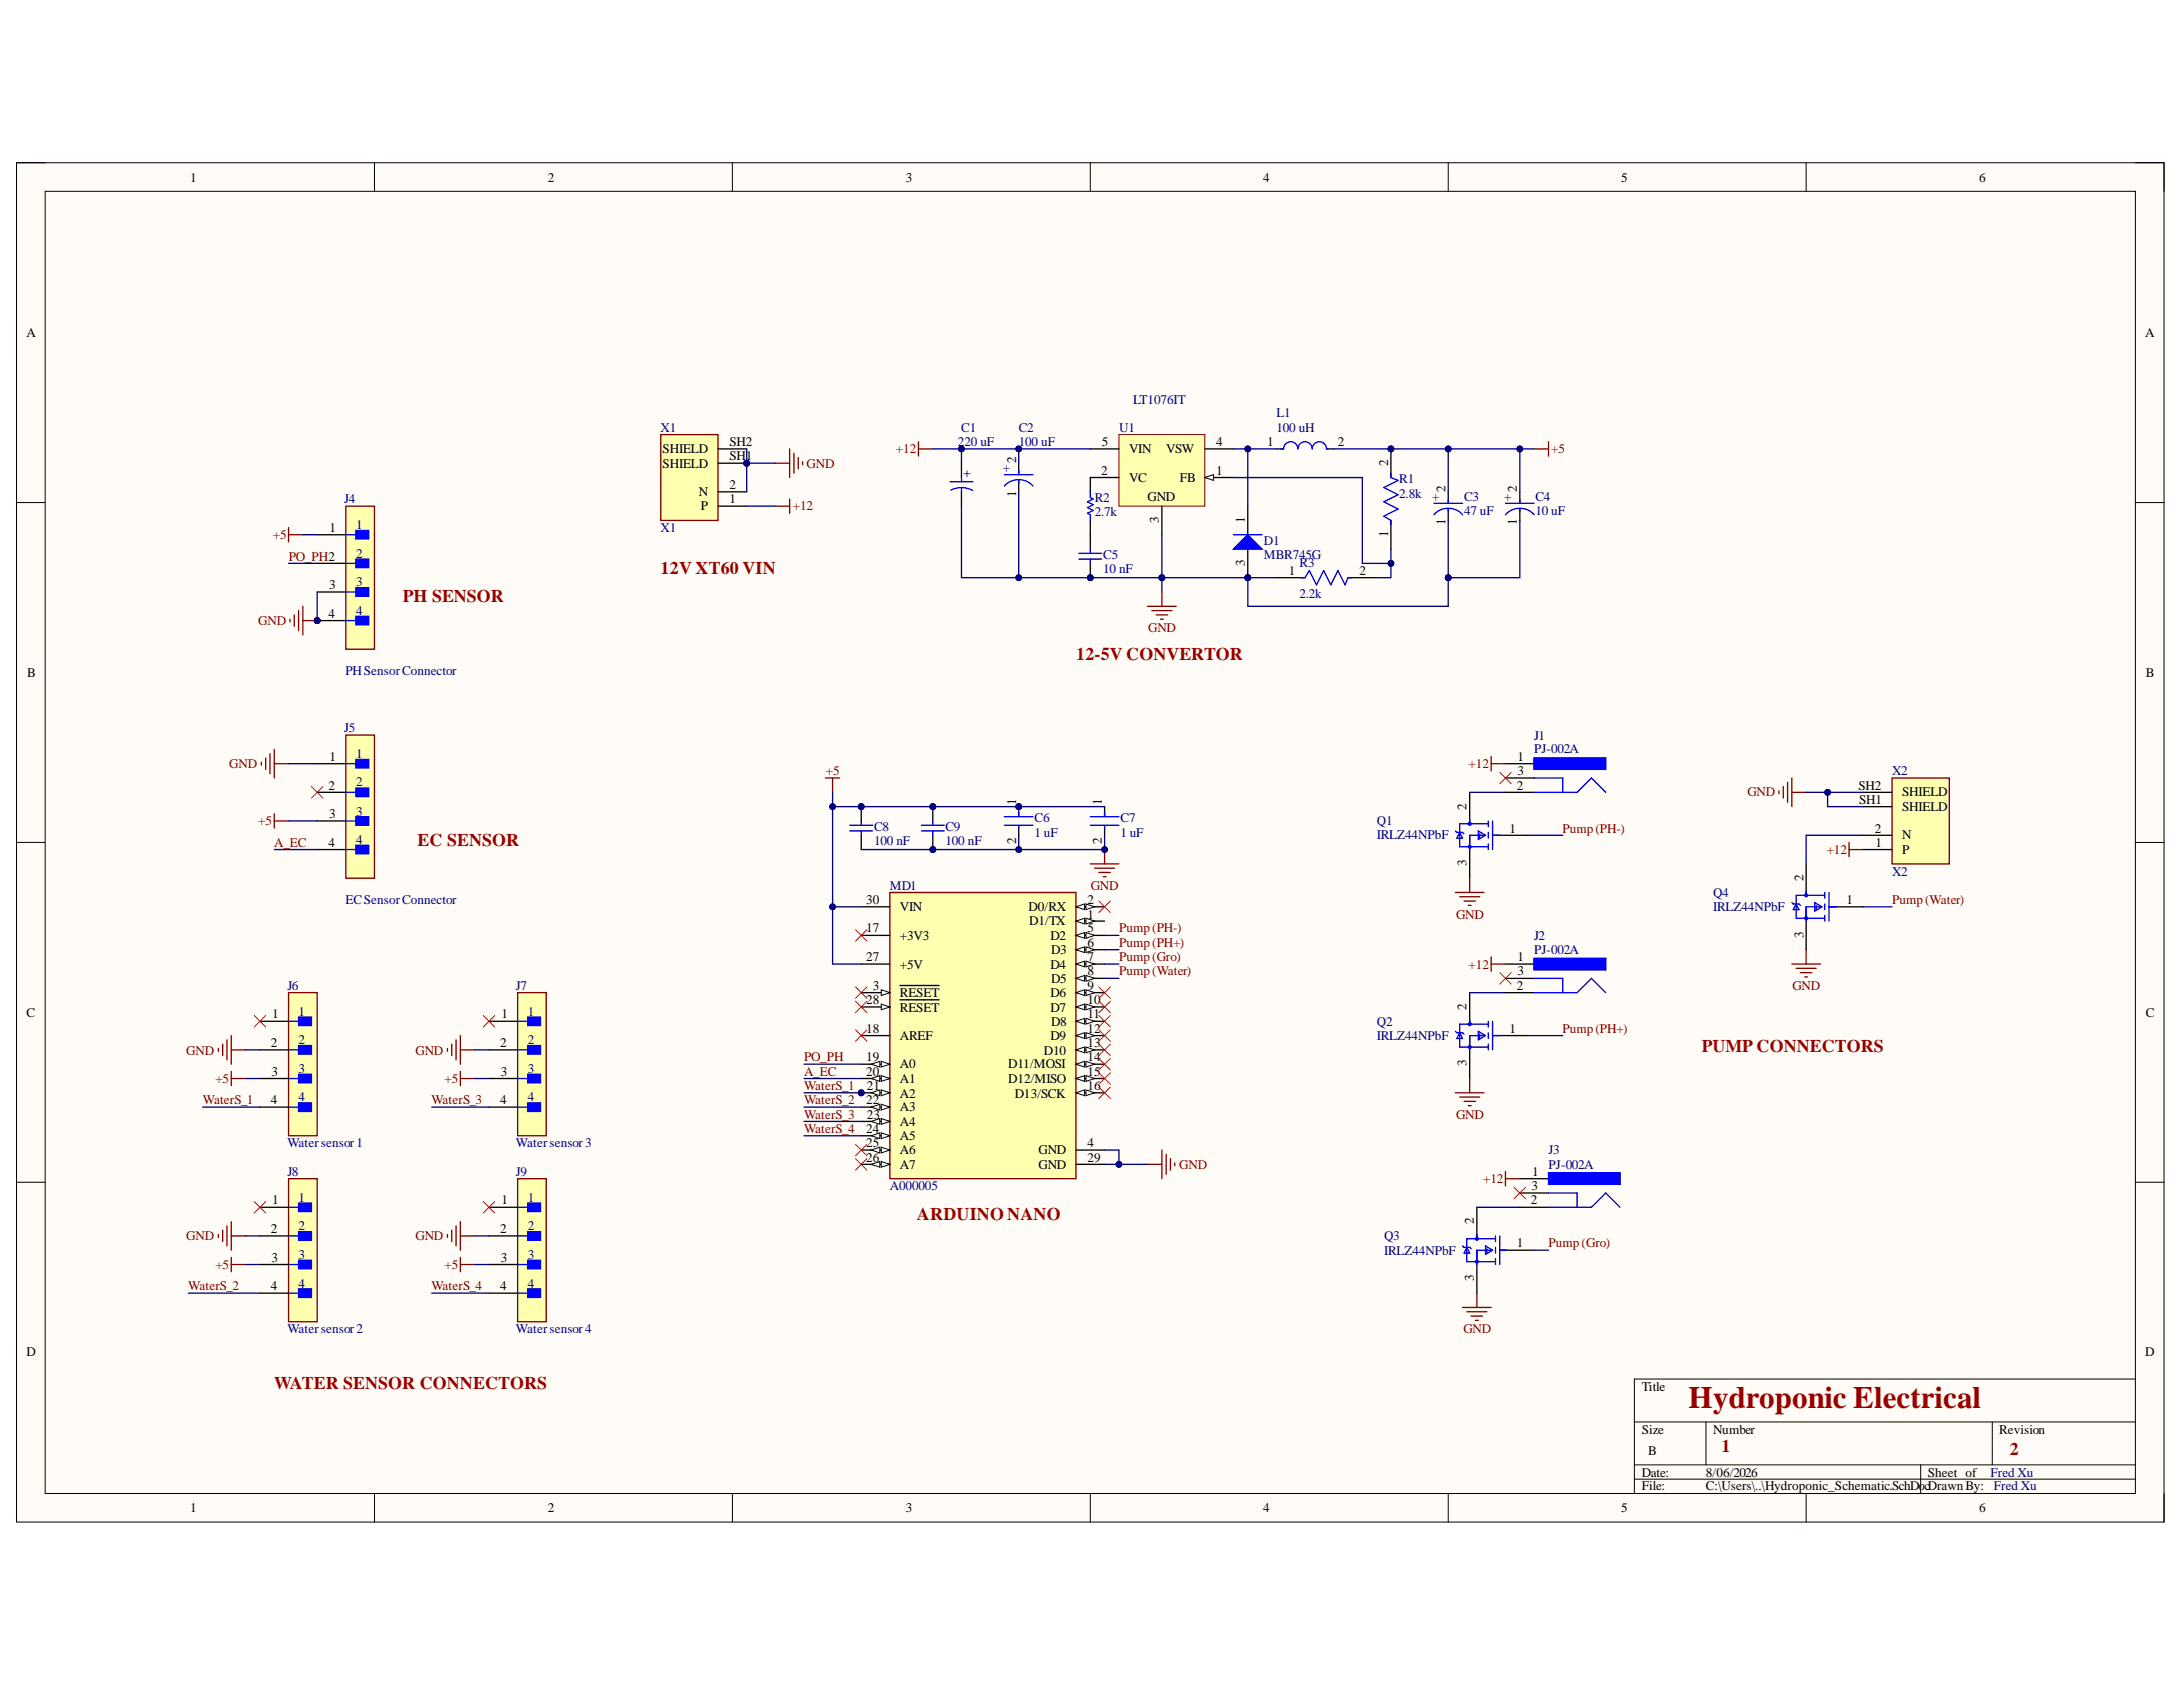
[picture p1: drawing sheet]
<svg xmlns="http://www.w3.org/2000/svg" width="279mm" height="216mm" viewBox="0 0 279 216" stroke-linecap="round" stroke-linejoin="round" font-family="sans-serif">
<defs><g id="words">
<text font-size="4" fill="#980000" x="216.1" y="180.2">Hydroponic Electrical</text>
<g font-size="2.3" fill="#980000">
<text x="51.6" y="77.1">PH SENSOR</text>
<text x="84.6" y="73.4">12V XT60 VIN</text>
<text x="137.7" y="84.4">12-5V CONVERTOR</text>
<text x="53.4" y="108.3">EC SENSOR</text>
<text x="217.8" y="134.6">PUMP CONNECTORS</text>
<text x="117.4" y="156.2">ARDUINO NANO</text>
<text x="35.1" y="177.8">WATER SENSOR CONNECTORS</text>
<text x="220.4" y="185.8">1</text>
<text x="257.2" y="186.3">2</text>
</g>
<g font-size="1.7">
<text x="24.4" y="23.2">1</text>
<text x="70.1" y="23.2">2</text>
<text x="115.9" y="23.2">3</text>
<text x="161.7" y="23.2">4</text>
<text x="207.5" y="23.2">5</text>
<text x="253.3" y="23.2">6</text>
<text x="3.4" y="43.1">A</text>
<text x="274.6" y="43.1">A</text>
<text x="84.8" y="59.8">SHIELD</text>
<text x="84.8" y="58">SHIELD</text>
<text x="93.4" y="58.9">SH1</text>
<text x="93.4" y="57.1">SH2</text>
<text x="130" y="59.2" transform="rotate(-90 130 59.2)">2</text>
<text x="141" y="57.1">5</text>
<text x="144.5" y="58">VIN</text>
<text x="149.2" y="58">VSW</text>
<text x="155.7" y="57.1">4</text>
<text x="162.2" y="57.1">1</text>
<text x="171.2" y="57.1">2</text>
<text x="177.7" y="59.7" transform="rotate(-90 177.7 59.7)">2</text>
<text x="89.5" y="63.5">N</text>
<text x="89.7" y="65.3">P</text>
<text x="93.4" y="64.4">1</text>
<text x="93.4" y="62.6">2</text>
<text x="130" y="63.6" transform="rotate(-90 130 63.6)">1</text>
<text x="141" y="60.8">2</text>
<text x="144.5" y="61.7">VC</text>
<text x="146.9" y="64.1">GND</text>
<text x="151" y="61.7">FB</text>
<text x="155.7" y="60.8">1</text>
<text x="185" y="63" transform="rotate(-90 185 63)">2</text>
<text x="194.1" y="63" transform="rotate(-90 194.1 63)">2</text>
<text x="42.2" y="68.1">1</text>
<text x="148.3" y="66.9" transform="rotate(-90 148.3 66.9)">3</text>
<text x="159.3" y="66.9" transform="rotate(-90 159.3 66.9)">1</text>
<text x="177.7" y="68.7" transform="rotate(-90 177.7 68.7)">1</text>
<text x="185" y="67.2" transform="rotate(-90 185 67.2)">1</text>
<text x="194.1" y="67.2" transform="rotate(-90 194.1 67.2)">1</text>
<text x="42.1" y="75.4">3</text>
<text x="159.3" y="72.4" transform="rotate(-90 159.3 72.4)">3</text>
<text x="165" y="73.6">1</text>
<text x="174" y="73.6">2</text>
<text x="42" y="79.1">4</text>
<text x="3.5" y="86.6">B</text>
<text x="274.6" y="86.6">B</text>
<text x="42" y="101.1">2</text>
<text x="42.2" y="97.4">1</text>
<text x="194.1" y="101.1">2</text>
<text x="194.2" y="97.4">1</text>
<text x="194.2" y="99.2">3</text>
<text x="237.9" y="101.1">SH2</text>
<text x="243.4" y="101.9">SHIELD</text>
<text x="42.1" y="104.7">3</text>
<text x="130" y="103" transform="rotate(-90 130 103)">1</text>
<text x="141" y="103" transform="rotate(-90 141 103)">1</text>
<text x="187.7" y="103.6" transform="rotate(-90 187.7 103.6)">2</text>
<text x="193.2" y="106.6">1</text>
<text x="237.9" y="102.9">SH1</text>
<text x="240" y="106.6">2</text>
<text x="243.4" y="107.4">N</text>
<text x="243.4" y="103.8">SHIELD</text>
<text x="42" y="108.3">4</text>
<text x="130" y="108" transform="rotate(-90 130 108)">2</text>
<text x="141" y="108" transform="rotate(-90 141 108)">2</text>
<text x="187.7" y="110.9" transform="rotate(-90 187.7 110.9)">3</text>
<text x="230.8" y="112.7" transform="rotate(-90 230.8 112.7)">2</text>
<text x="240.1" y="108.3">1</text>
<text x="243.4" y="109.3">P</text>
<text x="110.9" y="119.3">17</text>
<text x="110.9" y="115.7">30</text>
<text x="115.2" y="116.6">VIN</text>
<text x="131.7" y="116.6">D0/RX</text>
<text x="131.7" y="118.4">D1/TX</text>
<text x="139.2" y="115.7">2</text>
<text x="139.2" y="117.6">1</text>
<text x="139.2" y="119.3">5</text>
<text x="236.3" y="115.7">1</text>
<text x="110.9" y="123">27</text>
<text x="115.2" y="120.3">+3V3</text>
<text x="115.2" y="124">+5V</text>
<text x="134.4" y="120.3">D2</text>
<text x="134.4" y="124">D4</text>
<text x="134.5" y="122.1">D3</text>
<text x="134.5" y="125.8">D5</text>
<text x="139.2" y="121.2">6</text>
<text x="139.2" y="123">7</text>
<text x="139.2" y="124.8">8</text>
<text x="194.2" y="123">1</text>
<text x="194.2" y="124.8">3</text>
<text x="230.8" y="120" transform="rotate(-90 230.8 120)">3</text>
<text x="3.4" y="130.1">C</text>
<text x="34.8" y="130.3">1</text>
<text x="64.2" y="130.3">1</text>
<text x="110.9" y="128.5">28</text>
<text x="111.7" y="126.7">3</text>
<text x="115.2" y="127.6">RESET</text>
<text x="115.2" y="129.5">RESET</text>
<text x="134.4" y="127.6">D6</text>
<text x="134.4" y="129.5">D7</text>
<text x="134.5" y="131.2">D8</text>
<text x="139.2" y="126.7">9</text>
<text x="139.2" y="128.5">10</text>
<text x="139.2" y="130.3">11</text>
<text x="187.7" y="129.2" transform="rotate(-90 187.7 129.2)">2</text>
<text x="194.1" y="126.7">2</text>
<text x="274.6" y="130.1">C</text>
<text x="34.7" y="134">2</text>
<text x="34.8" y="137.7">3</text>
<text x="64" y="134">2</text>
<text x="64.1" y="137.7">3</text>
<text x="110.9" y="132.2">18</text>
<text x="110.9" y="135.8">19</text>
<text x="110.9" y="137.7">20</text>
<text x="115.2" y="133.1">AREF</text>
<text x="115.2" y="136.7">A0</text>
<text x="129" y="136.7">D11/MOSI</text>
<text x="133.6" y="135">D10</text>
<text x="134.4" y="133.1">D9</text>
<text x="139.2" y="132.2">12</text>
<text x="139.2" y="134">13</text>
<text x="139.2" y="135.8">14</text>
<text x="139.2" y="137.7">15</text>
<text x="187.7" y="136.5" transform="rotate(-90 187.7 136.5)">3</text>
<text x="193.2" y="132.2">1</text>
<text x="34.7" y="141.3">4</text>
<text x="64" y="141.3">4</text>
<text x="110.9" y="141.3">22</text>
<text x="110.9" y="139.5">21</text>
<text x="110.9" y="143.2">23</text>
<text x="115.2" y="138.6">A1</text>
<text x="115.2" y="140.5">A2</text>
<text x="115.2" y="142.2">A3</text>
<text x="129" y="138.6">D12/MISO</text>
<text x="129.9" y="140.5">D13/SCK</text>
<text x="139.2" y="139.5">16</text>
<text x="110.9" y="145">24</text>
<text x="110.9" y="146.8">25</text>
<text x="110.9" y="148.7">26</text>
<text x="115.2" y="144.1">A4</text>
<text x="115.2" y="145.9">A5</text>
<text x="115.2" y="147.7">A6</text>
<text x="115.2" y="149.6">A7</text>
<text x="132.9" y="147.7">GND</text>
<text x="132.9" y="149.6">GND</text>
<text x="139.2" y="146.8">4</text>
<text x="139.2" y="148.7">29</text>
<text x="34.8" y="154.1">1</text>
<text x="64.2" y="154.1">1</text>
<text x="195.9" y="154.1">2</text>
<text x="196" y="152.3">3</text>
<text x="196.1" y="150.5">1</text>
<text x="34.7" y="157.8">2</text>
<text x="34.8" y="161.5">3</text>
<text x="64" y="157.8">2</text>
<text x="64.1" y="161.5">3</text>
<text x="188.6" y="156.7" transform="rotate(-90 188.6 156.7)">2</text>
<text x="194.1" y="159.6">1</text>
<text x="34.7" y="165.1">4</text>
<text x="64" y="165.1">4</text>
<text x="188.6" y="163.9" transform="rotate(-90 188.6 163.9)">3</text>
<text x="3.4" y="173.6">D</text>
<text x="274.6" y="173.6">D</text>
<text x="210.1" y="178">Title</text>
<text x="210.1" y="183.5">Size</text>
<text x="219.3" y="183.5">Number</text>
<text x="255.9" y="183.5">Revision</text>
<text x="210.1" y="189">Date:</text>
<text x="210.1" y="190.7">File:</text>
<text x="211" y="186.2">B</text>
<text x="218.3" y="189">8/06/2026</text>
<text x="218.3" y="190.7">C:\Users\..\Hydroponic_Schematic.SchDocDrawnBy:</text>
<text x="246.7" y="189">Sheet of</text>
<text x="24.4" y="193.5">1</text>
<text x="70.1" y="193.5">2</text>
<text x="115.9" y="193.5">3</text>
<text x="161.7" y="193.5">4</text>
<text x="207.5" y="193.5">5</text>
<text x="253.3" y="193.5">6</text>
</g>
<g font-size="1.7" fill="#000080">
<text x="145" y="51.6">LT1076IT</text>
<text x="163.4" y="53.4">L1</text>
<text x="84.6" y="55.3">X1</text>
<text x="122.6" y="57.1">220 uF</text>
<text x="123" y="55.3">C1</text>
<text x="130.4" y="55.3">C2</text>
<text x="130.4" y="57.1">100 uF</text>
<text x="143.2" y="55.3">U1</text>
<text x="163.4" y="55.3">100 uH</text>
<text x="44.1" y="64.4">J4</text>
<text x="128.4" y="60.4">+</text>
<text x="140.1" y="64.2">R2</text>
<text x="179.1" y="61.9">R1</text>
<text x="179.1" y="63.7">2.8k</text>
<text x="183.3" y="64.1">+</text>
<text x="187.4" y="64.1">C3</text>
<text x="187.4" y="65.9">47 uF</text>
<text x="192.5" y="64.1">+</text>
<text x="196.5" y="64.1">C4</text>
<text x="196.5" y="65.9">10 uF</text>
<text x="45.6" y="67.7">1</text>
<text x="45.6" y="71.4">2</text>
<text x="84.6" y="68.1">X1</text>
<text x="140.1" y="66.1">2.7k</text>
<text x="141.2" y="71.6">C5</text>
<text x="161.8" y="69.7">D1</text>
<text x="161.8" y="71.6">MBR745G</text>
<text x="45.6" y="75">3</text>
<text x="141.2" y="73.4">10 nF</text>
<text x="166.3" y="72.5">R3</text>
<text x="166.3" y="76.5">2.2k</text>
<text x="45.6" y="78.7">4</text>
<text x="44.2" y="86.4">PHSensorConnector</text>
<text x="44.1" y="93.7">J5</text>
<text x="196.3" y="94.7">J1</text>
<text x="45.6" y="97">1</text>
<text x="45.6" y="100.7">2</text>
<text x="196.3" y="96.4">PJ-002A</text>
<text x="242.2" y="99.2">X2</text>
<text x="45.6" y="104.4">3</text>
<text x="111.9" y="106.3">C8</text>
<text x="121" y="106.3">C9</text>
<text x="132.4" y="105.2">C6</text>
<text x="132.4" y="107.1">1 uF</text>
<text x="143.4" y="105.2">C7</text>
<text x="143.4" y="107.1">1 uF</text>
<text x="176.2" y="105.6">Q1</text>
<text x="176.2" y="107.4">IRLZ44NPbF</text>
<text x="45.6" y="108">4</text>
<text x="111.9" y="108.2">100 nF</text>
<text x="113.9" y="113.8">MD1</text>
<text x="121" y="108.2">100 nF</text>
<text x="242.2" y="112.1">X2</text>
<text x="44.2" y="115.7">ECSensorConnector</text>
<text x="219.3" y="114.8">Q4</text>
<text x="219.3" y="116.6">IRLZ44NPbF</text>
<text x="196.3" y="120.3">J2</text>
<text x="196.3" y="122.1">PJ-002A</text>
<text x="36.8" y="126.7">J6</text>
<text x="38.2" y="130">1</text>
<text x="66" y="126.7">J7</text>
<text x="67.6" y="130">1</text>
<text x="176.2" y="131.2">Q2</text>
<text x="38.2" y="133.6">2</text>
<text x="38.2" y="137.3">3</text>
<text x="67.6" y="133.6">2</text>
<text x="67.6" y="137.3">3</text>
<text x="176.2" y="133.1">IRLZ44NPbF</text>
<text x="38.2" y="141">4</text>
<text x="67.6" y="141">4</text>
<text x="36.8" y="146.8">Watersensor1</text>
<text x="66" y="146.8">Watersensor3</text>
<text x="198.2" y="147.7">J3</text>
<text x="198.2" y="149.6">PJ-002A</text>
<text x="36.8" y="150.5">J8</text>
<text x="38.2" y="153.8">1</text>
<text x="66" y="150.5">J9</text>
<text x="67.6" y="153.8">1</text>
<text x="113.9" y="152.3">A000005</text>
<text x="38.2" y="157.4">2</text>
<text x="38.2" y="161.1">3</text>
<text x="67.6" y="157.4">2</text>
<text x="67.6" y="161.1">3</text>
<text x="177.1" y="158.7">Q3</text>
<text x="177.1" y="160.6">IRLZ44NPbF</text>
<text x="38.2" y="164.8">4</text>
<text x="67.6" y="164.8">4</text>
<text x="36.8" y="170.6">Watersensor2</text>
<text x="66" y="170.6">Watersensor4</text>
<text x="254.8" y="189">Fred Xu</text>
<text x="255.2" y="190.7">Fred Xu</text>
</g>
<g font-size="1.7" fill="#800000">
<text x="103.2" y="59.8">GND</text>
<text x="114.7" y="58">+12</text>
<text x="198.5" y="58">+5</text>
<text x="101.5" y="65.3">+12</text>
<text x="34.9" y="69">+5</text>
<text x="37" y="71.8">PO_PH2</text>
<text x="33.1" y="80">GND</text>
<text x="147" y="80.9">GND</text>
<text x="29.3" y="98.3">GND</text>
<text x="105.7" y="99.2">+5</text>
<text x="188" y="98.3">+12</text>
<text x="223.7" y="101.9">GND</text>
<text x="33.1" y="105.6">+5</text>
<text x="200" y="106.6">Pump(PH-)</text>
<text x="35.1" y="108.3">A_EC</text>
<text x="139.6" y="113.8">GND</text>
<text x="233.8" y="109.3">+12</text>
<text x="143.2" y="119.3">Pump(PH-)</text>
<text x="186.4" y="117.6">GND</text>
<text x="242.2" y="115.7">Pump(Water)</text>
<text x="143.2" y="121.2">Pump(PH+)</text>
<text x="143.2" y="123">Pump(Gro)</text>
<text x="143.2" y="124.8">Pump(Water)</text>
<text x="188" y="124">+12</text>
<text x="229.4" y="126.7">GND</text>
<text x="23.8" y="135">GND</text>
<text x="53.2" y="135">GND</text>
<text x="102.9" y="135.8">PO_PH</text>
<text x="102.9" y="137.7">A_EC</text>
<text x="200" y="132.2">Pump(PH+)</text>
<text x="26" y="141.3">WaterS_1</text>
<text x="27.6" y="138.6">+5</text>
<text x="55.2" y="141.3">WaterS_3</text>
<text x="56.9" y="138.6">+5</text>
<text x="102.9" y="139.5">WaterS_1</text>
<text x="102.9" y="141.3">WaterS_2</text>
<text x="102.9" y="143.2">WaterS_3</text>
<text x="186.4" y="143.2">GND</text>
<text x="102.9" y="145">WaterS_4</text>
<text x="150.9" y="149.6">GND</text>
<text x="189.8" y="151.4">+12</text>
<text x="23.8" y="158.7">GND</text>
<text x="53.2" y="158.7">GND</text>
<text x="198.2" y="159.6">Pump(Gro)</text>
<text x="24.1" y="165.1">WaterS_2</text>
<text x="27.6" y="162.4">+5</text>
<text x="55.2" y="165.1">WaterS_4</text>
<text x="56.9" y="162.4">+5</text>
<text x="187.3" y="170.6">GND</text>
</g>
<text font-size="1.7" fill="#00f" x="123.4" y="60.2" transform="rotate(90 123.4 60.2)">+</text>
</g></defs>
<path d="M2.1 20.8h274.9v174h-274.9z" fill-rule="evenodd" fill="#fffcf8"/>
<path d="M2.1 20.8h274.9v174h-274.9z" fill="none" stroke="#000" stroke-width=".13"/>
<path d="M5.8 24.5h267.5v166.6h-267.5z" fill-rule="evenodd" fill="#fffcf8"/>
<g fill="none" stroke="#000" stroke-width=".13">
<path d="M2.1 20.8h3.7M5.8 24.5h267.5v166.6h-267.5zM47.9 20.8v3.7M93.7 20.8v3.7M139.5 20.8v3.7M185.4 20.8v3.7M231.2 20.8v3.7M273.3 20.8h3.7v3.7M2.1 64.3h3.7M273.3 64.3h3.7M2.1 107.8h3.7M273.3 107.8h3.7"/>
<path d="M2.1 151.3h3.7M273.3 151.3h3.7M273.3 176.5h-64.1v14.6M47.9 191.1v3.7M93.7 191.1v3.7M139.5 191.1v3.7M185.4 191.1v3.7M209.2 182h64.1M209.2 187.5h64.1M209.2 189.3h64.1M218.3 182v5.5M231.2 191.1v3.7"/>
<path d="M245.8 187.5v3.6M255 182v5.5M277 191.1v3.7"/>
</g>
<circle cx="110.2" cy="139.9" r=".37" fill="#000080"/>
<circle cx="110.2" cy="139.9" r=".37" fill="none" stroke="#000080" stroke-width=".13"/>
<path d="M113.9 114.2h23.8v36.6h-23.8z" fill-rule="evenodd" fill="#ffffb0"/>
<path d="M113.9 114.2h23.8v36.6h-23.8z" fill="none" stroke="#800000" stroke-width=".17"/>
<path d="M110.2 119.7h3.7M110.2 116.1h3.7M137.7 116.1h3.7" fill="none" stroke="#000" stroke-width=".17"/>
<path d="M137.7 116.1l1.1-.4v.7z" fill="#f8fcff"/>
<path d="M137.7 116.1l1.1-.4v.7z" fill="none" stroke="#000" stroke-width=".13"/>
<path d="M139 115.7l1.1 .4-1.1 .3z" fill="#f8fcff"/>
<path d="M139 115.7l1.1 .4-1.1 .3z" fill="none" stroke="#000" stroke-width=".13"/>
<path d="M137.7 117.9h3.7" fill="none" stroke="#000" stroke-width=".17"/>
<path d="M137.7 117.9l1.1-.4v.7z" fill="#f8fcff"/>
<path d="M137.7 117.9l1.1-.4v.7z" fill="none" stroke="#000" stroke-width=".13"/>
<path d="M139 117.5l1.1 .4-1.1 .3z" fill="#f8fcff"/>
<path d="M139 117.5l1.1 .4-1.1 .3z" fill="none" stroke="#000" stroke-width=".13"/>
<path d="M137.7 119.7h3.7" fill="none" stroke="#000" stroke-width=".17"/>
<path d="M137.7 119.7l1.1-.4v.8z" fill="#f8fcff"/>
<path d="M137.7 119.7l1.1-.4v.8z" fill="none" stroke="#000" stroke-width=".13"/>
<path d="M139 119.3l1.1 .4-1.1 .4z" fill="#f8fcff"/>
<path d="M139 119.3l1.1 .4-1.1 .4z" fill="none" stroke="#000" stroke-width=".13"/>
<path d="M137.7 121.5h3.7" fill="none" stroke="#000" stroke-width=".17"/>
<path d="M137.7 121.5l1.1-.3v.7z" fill="#f8fcff"/>
<path d="M137.7 121.5l1.1-.3v.7z" fill="none" stroke="#000" stroke-width=".13"/>
<path d="M139 121.2l1.1 .3-1.1 .4z" fill="#f8fcff"/>
<path d="M139 121.2l1.1 .3-1.1 .4z" fill="none" stroke="#000" stroke-width=".13"/>
<path d="M137.7 123.4h3.7" fill="none" stroke="#000" stroke-width=".17"/>
<path d="M137.7 123.4l1.1-.4v.7z" fill="#f8fcff"/>
<path d="M137.7 123.4l1.1-.4v.7z" fill="none" stroke="#000" stroke-width=".13"/>
<path d="M139 123l1.1 .4-1.1 .3z" fill="#f8fcff"/>
<path d="M139 123l1.1 .4-1.1 .3z" fill="none" stroke="#000" stroke-width=".13"/>
<path d="M137.7 125.2h3.7" fill="none" stroke="#000" stroke-width=".17"/>
<path d="M137.7 125.2l1.1-.4v.8z" fill="#f8fcff"/>
<path d="M137.7 125.2l1.1-.4v.8z" fill="none" stroke="#000" stroke-width=".13"/>
<path d="M139 124.8l1.1 .4-1.1 .4z" fill="#f8fcff"/>
<path d="M139 124.8l1.1 .4-1.1 .4z" fill="none" stroke="#000" stroke-width=".13"/>
<path d="M137.7 127h3.7" fill="none" stroke="#000" stroke-width=".17"/>
<path d="M137.7 127l1.1-.3v.7z" fill="#f8fcff"/>
<path d="M137.7 127l1.1-.3v.7z" fill="none" stroke="#000" stroke-width=".13"/>
<path d="M139 126.7l1.1 .3-1.1 .4z" fill="#f8fcff"/>
<path d="M139 126.7l1.1 .3-1.1 .4z" fill="none" stroke="#000" stroke-width=".13"/>
<path d="M137.7 128.9h3.7" fill="none" stroke="#000" stroke-width=".17"/>
<path d="M137.7 128.9l1.1-.4v.7z" fill="#f8fcff"/>
<path d="M137.7 128.9l1.1-.4v.7z" fill="none" stroke="#000" stroke-width=".13"/>
<path d="M139 128.5l1.1 .4-1.1 .3z" fill="#f8fcff"/>
<path d="M139 128.5l1.1 .4-1.1 .3z" fill="none" stroke="#000" stroke-width=".13"/>
<path d="M137.7 130.7h3.7" fill="none" stroke="#000" stroke-width=".17"/>
<path d="M137.7 130.7l1.1-.4v.8z" fill="#f8fcff"/>
<path d="M137.7 130.7l1.1-.4v.8z" fill="none" stroke="#000" stroke-width=".13"/>
<path d="M139 130.3l1.1 .4-1.1 .4z" fill="#f8fcff"/>
<path d="M139 130.3l1.1 .4-1.1 .4z" fill="none" stroke="#000" stroke-width=".13"/>
<path d="M137.7 132.5h3.7" fill="none" stroke="#000" stroke-width=".17"/>
<path d="M137.7 132.5l1.1-.3v.7z" fill="#f8fcff"/>
<path d="M137.7 132.5l1.1-.3v.7z" fill="none" stroke="#000" stroke-width=".13"/>
<path d="M139 132.2l1.1 .3-1.1 .4z" fill="#f8fcff"/>
<path d="M139 132.2l1.1 .3-1.1 .4z" fill="none" stroke="#000" stroke-width=".13"/>
<path d="M137.7 134.4h3.7" fill="none" stroke="#000" stroke-width=".17"/>
<path d="M137.7 134.4l1.1-.4v.7z" fill="#f8fcff"/>
<path d="M137.7 134.4l1.1-.4v.7z" fill="none" stroke="#000" stroke-width=".13"/>
<path d="M139 134l1.1 .4-1.1 .3z" fill="#f8fcff"/>
<path d="M139 134l1.1 .4-1.1 .3z" fill="none" stroke="#000" stroke-width=".13"/>
<path d="M137.7 136.2h3.7" fill="none" stroke="#000" stroke-width=".17"/>
<path d="M137.7 136.2l1.1-.4v.8z" fill="#f8fcff"/>
<path d="M137.7 136.2l1.1-.4v.8z" fill="none" stroke="#000" stroke-width=".13"/>
<path d="M139 135.8l1.1 .4-1.1 .4z" fill="#f8fcff"/>
<path d="M139 135.8l1.1 .4-1.1 .4z" fill="none" stroke="#000" stroke-width=".13"/>
<path d="M137.7 138h3.7" fill="none" stroke="#000" stroke-width=".17"/>
<path d="M137.7 138l1.1-.3v.7z" fill="#f8fcff"/>
<path d="M137.7 138l1.1-.3v.7z" fill="none" stroke="#000" stroke-width=".13"/>
<path d="M139 137.7l1.1 .3-1.1 .4z" fill="#f8fcff"/>
<path d="M139 137.7l1.1 .3-1.1 .4z" fill="none" stroke="#000" stroke-width=".13"/>
<path d="M137.7 139.9h3.7" fill="none" stroke="#000" stroke-width=".17"/>
<path d="M137.7 139.9l1.1-.4v.7z" fill="#f8fcff"/>
<path d="M137.7 139.9l1.1-.4v.7z" fill="none" stroke="#000" stroke-width=".13"/>
<path d="M139 139.5l1.1 .4-1.1 .3z" fill="#f8fcff"/>
<path d="M139 139.5l1.1 .4-1.1 .3z" fill="none" stroke="#000" stroke-width=".13"/>
<path d="M110.2 123.4h3.7M110.2 127h3.7M137.7 147.2h3.7M137.7 149h3.7" fill="none" stroke="#000" stroke-width=".17"/>
<path d="M112.8 126.7l1.1 .3-1.1 .4z" fill="#f8fcff"/>
<path d="M112.8 126.7l1.1 .3-1.1 .4z" fill="none" stroke="#000" stroke-width=".13"/>
<path d="M110.2 128.9h3.7M115.2 126.1h5" fill="none" stroke="#000" stroke-width=".17"/>
<path d="M112.8 128.5l1.1 .4-1.1 .3z" fill="#f8fcff"/>
<path d="M112.8 128.5l1.1 .4-1.1 .3z" fill="none" stroke="#000" stroke-width=".13"/>
<path d="M110.2 132.5h3.7M110.2 136.2h3.7M115.2 128h5" fill="none" stroke="#000" stroke-width=".17"/>
<path d="M112.8 135.8l1.1 .4-1.1 .4z" fill="#f8fcff"/>
<path d="M112.8 135.8l1.1 .4-1.1 .4z" fill="none" stroke="#000" stroke-width=".13"/>
<path d="M111.5 136.2l1.1-.4v.8z" fill="#f8fcff"/>
<path d="M111.5 136.2l1.1-.4v.8z" fill="none" stroke="#000" stroke-width=".13"/>
<path d="M110.2 138h3.7" fill="none" stroke="#000" stroke-width=".17"/>
<path d="M112.8 137.7l1.1 .3-1.1 .4z" fill="#f8fcff"/>
<path d="M112.8 137.7l1.1 .3-1.1 .4z" fill="none" stroke="#000" stroke-width=".13"/>
<path d="M111.5 138l1.1-.3v.7z" fill="#f8fcff"/>
<path d="M111.5 138l1.1-.3v.7z" fill="none" stroke="#000" stroke-width=".13"/>
<path d="M110.2 139.9h3.7" fill="none" stroke="#000" stroke-width=".17"/>
<path d="M112.8 139.5l1.1 .4-1.1 .3z" fill="#f8fcff"/>
<path d="M112.8 139.5l1.1 .4-1.1 .3z" fill="none" stroke="#000" stroke-width=".13"/>
<path d="M111.5 139.9l1.1-.4v.7z" fill="#f8fcff"/>
<path d="M111.5 139.9l1.1-.4v.7z" fill="none" stroke="#000" stroke-width=".13"/>
<circle cx="110.2" cy="139.9" r=".37" fill="#000080"/>
<circle cx="110.2" cy="139.9" r=".37" fill="none" stroke="#000080" stroke-width=".13"/>
<path d="M110.2 141.7h3.7" fill="none" stroke="#000" stroke-width=".17"/>
<path d="M112.8 141.3l1.1 .4-1.1 .4z" fill="#f8fcff"/>
<path d="M112.8 141.3l1.1 .4-1.1 .4z" fill="none" stroke="#000" stroke-width=".13"/>
<path d="M111.5 141.7l1.1-.4v.8z" fill="#f8fcff"/>
<path d="M111.5 141.7l1.1-.4v.8z" fill="none" stroke="#000" stroke-width=".13"/>
<path d="M110.2 143.5h3.7" fill="none" stroke="#000" stroke-width=".17"/>
<path d="M112.8 143.2l1.1 .3-1.1 .4z" fill="#f8fcff"/>
<path d="M112.8 143.2l1.1 .3-1.1 .4z" fill="none" stroke="#000" stroke-width=".13"/>
<path d="M111.5 143.5l1.1-.3v.7z" fill="#f8fcff"/>
<path d="M111.5 143.5l1.1-.3v.7z" fill="none" stroke="#000" stroke-width=".13"/>
<path d="M110.2 145.4h3.7" fill="none" stroke="#000" stroke-width=".17"/>
<path d="M112.8 145l1.1 .4-1.1 .3z" fill="#f8fcff"/>
<path d="M112.8 145l1.1 .4-1.1 .3z" fill="none" stroke="#000" stroke-width=".13"/>
<path d="M111.5 145.4l1.1-.4v.7z" fill="#f8fcff"/>
<path d="M111.5 145.4l1.1-.4v.7z" fill="none" stroke="#000" stroke-width=".13"/>
<path d="M110.2 147.2h3.7" fill="none" stroke="#000" stroke-width=".17"/>
<path d="M112.8 146.8l1.1 .4-1.1 .3z" fill="#f8fcff"/>
<path d="M112.8 146.8l1.1 .4-1.1 .3z" fill="none" stroke="#000" stroke-width=".13"/>
<path d="M111.5 147.2l1.1-.4v.7z" fill="#f8fcff"/>
<path d="M111.5 147.2l1.1-.4v.7z" fill="none" stroke="#000" stroke-width=".13"/>
<path d="M110.2 149h3.7" fill="none" stroke="#000" stroke-width=".17"/>
<path d="M112.8 148.6l1.1 .4-1.1 .4z" fill="#f8fcff"/>
<path d="M112.8 148.6l1.1 .4-1.1 .4z" fill="none" stroke="#000" stroke-width=".13"/>
<path d="M111.5 149l1.1-.4v.8z" fill="#f8fcff"/>
<path d="M111.5 149l1.1-.4v.8z" fill="none" stroke="#000" stroke-width=".13"/>
<path d="M105.6 99.6h1.9M106.6 99.6v1.8M146.9 149h1.8M148.7 147.2v3.6M149.3 147.7v2.6M149.8 148.3v1.4M150.4 148.8v.4" fill="none" stroke="#800000" stroke-width=".17"/>
<path d="M192.7 97.7h3.7M192.7 99.6h3.7M192.7 101.4h3.7" fill="none" stroke="#000" stroke-width=".17"/>
<path d="M196.4 99.6h3.6v1.8M196.4 97h9.1v1.5h-9.1zM196.4 101.4h5.4l1.9-1.8 1.8 1.8" fill="none" stroke="#00f" stroke-width=".17"/>
<path d="M196.4 97h9.1v1.5h-9.1z" fill-rule="evenodd" fill="#00f"/>
<path d="M196.4 97h9.1v1.5h-9.1z" fill="none" stroke="#00f" stroke-width=".13"/>
<path d="M186.3 114.2h3.6M186.8 114.8h2.6M187.4 115.3h1.4M187.9 115.9h.4M188.1 112.4v1.8M28 158v.4M28.5 157.4v1.5M29.1 156.9v2.5M29.6 156.3v3.7M29.6 158.2h1.8M29.6 160.9v1.9M29.6 161.8h1.8" fill="none" stroke="#800000" stroke-width=".17"/>
<g fill="none" stroke="#f00" stroke-width=".13">
<path d="M140.6 115.3l1.5 1.5M142.1 115.3l-1.5 1.5M109.5 128.1l1.5 1.5M109.5 131.8l1.5 1.5M111 128.1l-1.5 1.5M111 131.8l-1.5 1.5M140.6 128.1l1.5 1.5M140.6 131.8l1.5 1.5M140.6 130l1.5 1.4M140.6 133.6l1.5 1.5M140.6 135.5l1.5 1.4M140.6 137.3l1.5 1.5"/>
<path d="M140.6 139.1l1.5 1.5M140.6 126.3l1.5 1.5M142.1 128.1l-1.5 1.5M142.1 131.8l-1.5 1.5M142.1 130l-1.5 1.4M142.1 133.6l-1.5 1.5M142.1 135.5l-1.5 1.4M142.1 137.3l-1.5 1.5M142.1 139.1l-1.5 1.5M142.1 126.3l-1.5 1.5M109.5 146.5l1.5 1.4M109.5 148.3l1.5 1.4"/>
<path d="M111 146.5l-1.5 1.4M111 148.3l-1.5 1.4"/>
</g>
<path d="M188.1 101.4v3.7M188.1 108.7v3.7M191.8 106.9h3.6" fill="none" stroke="#000" stroke-width=".17"/>
<g fill="none" stroke="#00f" stroke-width=".17">
<path d="M186.3 106.3l.2 .2h.7l.2 .2M186.8 106.5l.4 .8h-.7zM188.1 104.9v.5M189.2 106.3l.9 .6-.9 .5zM189.4 106.7v.6M189.9 106.9h-1.8v1.8M190.5 105.1v.7M190.5 106.5v.8M190.5 108v.7M190.5 105.4h-3.7v3h3.7M191 105.1v3.6M191 106.9h1"/>
<circle cx="188.1" cy="105.4" r=".18"/>
<circle cx="188.1" cy="108.4" r=".18"/>
</g>
<circle cx="95.6" cy="59.3" r=".37" fill="#000080"/>
<circle cx="95.6" cy="59.3" r=".37" fill="none" stroke="#000080" stroke-width=".13"/>
<path d="M84.6 55.6h7.3v11h-7.3z" fill-rule="evenodd" fill="#ffffb0"/>
<path d="M84.6 55.6h7.3v11h-7.3z" fill="none" stroke="#800000" stroke-width=".17"/>
<path d="M91.9 59.3h3.7M91.9 64.8h3.7M91.9 62.9h3.7" fill="none" stroke="#000" stroke-width=".17"/>
<circle cx="95.6" cy="59.3" r=".37" fill="#000080"/>
<circle cx="95.6" cy="59.3" r=".37" fill="none" stroke="#000080" stroke-width=".13"/>
<path d="M91.9 57.5h3.7M192.7 123.4h3.7M192.7 125.2h3.7M192.7 127h3.7" fill="none" stroke="#000" stroke-width=".17"/>
<path d="M99.2 59.3h1.9M101.1 57.5v3.6M101.6 58v2.6M102.2 58.6v1.4M102.7 59.1v.4M99.2 64.8h1.9M101.1 63.9v1.8" fill="none" stroke="#800000" stroke-width=".17"/>
<path d="M196.4 127h5.4l1.9-1.8 1.8 1.8M196.4 125.2h3.6v1.8M196.4 122.6h9.1v1.5h-9.1z" fill="none" stroke="#00f" stroke-width=".17"/>
<path d="M196.4 122.6h9.1v1.5h-9.1z" fill-rule="evenodd" fill="#00f"/>
<path d="M196.4 122.6h9.1v1.5h-9.1z" fill="none" stroke="#00f" stroke-width=".13"/>
<path d="M188.1 127v3.7M188.1 134.4v3.6M191.8 132.5h3.6M194.5 150.9h3.7M194.5 152.7h3.7M194.5 154.5h3.7" fill="none" stroke="#000" stroke-width=".17"/>
<g fill="none" stroke="#00f" stroke-width=".17">
<path d="M186.3 132l.2 .2h.7l.2 .2M186.8 132.2l.4 .7h-.7zM188.1 130.5v.6M189.2 132l.9 .5-.9 .6zM189.4 132.4v.5M189.9 132.5h-1.8v1.9M190.5 130.7v.7M190.5 132.2v.7M190.5 133.6v.8M190.5 131.1h-3.7v2.9h3.7M191 130.7v3.7M191 132.5h1"/>
<path d="M198.2 154.5h5.5l1.8-1.8 1.8 1.8M198.2 152.7h3.6v1.8M198.2 150.1h9.1v1.5h-9.1z"/>
<circle cx="188.1" cy="131.1" r=".18"/>
<circle cx="188.1" cy="134" r=".18"/>
</g>
<path d="M186.3 139.9h3.6M188.1 138v1.9M186.8 140.4h2.6M187.4 141h1.4M187.9 141.5h.4" fill="none" stroke="#800000" stroke-width=".17"/>
<path d="M198.2 150.1h9.1v1.5h-9.1z" fill-rule="evenodd" fill="#00f"/>
<path d="M198.2 150.1h9.1v1.5h-9.1z" fill="none" stroke="#00f" stroke-width=".13"/>
<path d="M231.2 110.6v3.6M231.2 117.9v3.6M234.8 116.1h3.7M189 154.5v3.7M192.7 160h3.7M189 161.8v3.7" fill="none" stroke="#000" stroke-width=".17"/>
<g fill="none" stroke="#00f" stroke-width=".17">
<path d="M229.3 115.5l.2 .2h.7l.2 .2M229.9 115.7l.3 .7h-.7zM231.2 114v.6M232.3 115.5l.9 .6-.9 .5zM232.4 115.9v.5M233 116.1h-1.8v1.8M233.5 114.2v.8M233.5 115.7v.7M233.5 117.2v.7M233.5 114.6h-3.6v2.9h3.6M234.1 114.2v3.7M234.1 116.1h.9"/>
<path d="M187.2 159.4l.2 .2h.7l.2 .2M187.7 159.6l.4 .8h-.7zM189 158v.5M190.1 159.4l.9 .6-.9 .5zM190.3 159.8v.6M190.9 160h-1.9v1.8M191.4 158.2v.7M191.4 159.6v.8M191.4 158.5h-3.7v3h3.7M192 158.2v3.6M192 160h.9M191.4 161.1v.7"/>
<circle cx="231.2" cy="114.6" r=".18"/>
<circle cx="231.2" cy="117.5" r=".18"/>
<circle cx="189" cy="158.5" r=".18"/>
<circle cx="189" cy="161.5" r=".18"/>
</g>
<path d="M236.7 107.8v1.8M236.7 108.7h1.8M229.3 123.4h3.7M229.9 123.9h2.5M230.4 124.5h1.5M231 125h.3M231.2 121.5v1.9M187.2 167.3h3.7M187.7 167.9h2.6M188.3 168.4h1.5M188.8 169h.4M189 165.5v1.8" fill="none" stroke="#800000" stroke-width=".17"/>
<path d="M192 98.8l1.4 1.5M193.4 98.8l-1.4 1.5M192 124.5l1.4 1.4M193.4 124.5l-1.4 1.4M193.8 151.9l1.5 1.5M195.3 151.9l-1.5 1.5" fill="none" stroke="#f00" stroke-width=".13"/>
<path d="M242.2 99.6h7.3v11h-7.3z" fill-rule="evenodd" fill="#ffffb0"/>
<path d="M190.9 96.8v1.9M190.9 97.7h1.8M229.3 99.6v3.6M242.2 99.6h7.3v11h-7.3zM227.7 101.2v.4M228.2 100.7v1.4M228.8 100.1v2.6M229.3 101.4h1.9M190.9 122.5v1.8M190.9 123.4h1.8M192.7 149.9v1.9M192.7 150.9h1.8" fill="none" stroke="#800000" stroke-width=".17"/>
<path d="M238.5 108.7h3.7M238.5 106.9h3.7M238.5 103.2h3.7M238.5 101.4h3.7" fill="none" stroke="#000" stroke-width=".17"/>
<path d="M109.5 119l1.5 1.4M111 119l-1.5 1.4M109.5 126.3l1.5 1.5M111 126.3l-1.5 1.5" fill="none" stroke="#f00" stroke-width=".13"/>
<path d="M143.2 55.6h11v9.2h-11z" fill-rule="evenodd" fill="#ffffb0"/>
<path d="M143.2 55.6h11v9.2h-11z" fill="none" stroke="#800000" stroke-width=".13"/>
<path d="M154.2 61.1h3.7" fill="none" stroke="#000" stroke-width=".17"/>
<path d="M154.2 61.1l1.1-.4v.8z" fill="#f8fcff"/>
<path d="M154.2 61.1l1.1-.4v.8z" fill="none" stroke="#000" stroke-width=".13"/>
<path d="M130.4 59.3v1.4M139.5 57.5h3.7M154.2 57.5h3.7M130.4 61.5v1.4M139.5 61.1h3.7M148.7 64.8v3.6" fill="none" stroke="#000" stroke-width=".17"/>
<path d="M117.6 56.5v1.9M117.6 57.5h1.8" fill="none" stroke="#800000" stroke-width=".17"/>
<path d="M128.6 62.2a2.45 2.45 0 0 1 3.6 0M128.6 60.7h3.6M130.4 60.2v.5M130.4 61.5v.3" fill="none" stroke="#00f" stroke-width=".17"/>
<circle cx="139.5" cy="73.9" r=".37" fill="#000080"/>
<circle cx="139.5" cy="73.9" r=".37" fill="none" stroke="#000080" stroke-width=".13"/>
<path d="M139.5 68.4v1.9M139.5 72.1v1.8" fill="none" stroke="#000" stroke-width=".17"/>
<circle cx="139.5" cy="73.9" r=".37" fill="#000080"/>
<circle cx="139.5" cy="73.9" r=".37" fill="none" stroke="#000080" stroke-width=".13"/>
<path d="M138.1 71.5h2.9M138.1 70.8h2.9M139.5 62.9v.8l.4 .2-.7 .3 .7 .4-.7 .4 .7 .3-.7 .4 .3 .2v.7M139.5 70.3v.5M139.5 71.5v.6" fill="none" stroke="#00f" stroke-width=".17"/>
<path d="M146.9 77.6h3.6M147.4 78.1h2.6M148 78.7h1.4M148.5 79.2h.4M148.7 75.8v1.8" fill="none" stroke="#800000" stroke-width=".17"/>
<path d="M139.5 61.1v1.8M139.5 66.6v1.8" fill="none" stroke="#000" stroke-width=".17"/>
<circle cx="159.7" cy="73.9" r=".37" fill="#000080"/>
<circle cx="159.7" cy="73.9" r=".37" fill="none" stroke="#000080" stroke-width=".13"/>
<path d="M159.7 64.8v3.6M159.7 70.3v3.6" fill="none" stroke="#000" stroke-width=".17"/>
<circle cx="159.7" cy="73.9" r=".37" fill="#000080"/>
<circle cx="159.7" cy="73.9" r=".37" fill="none" stroke="#000080" stroke-width=".13"/>
<path d="M157.9 70.3l1.8-1.9 1.8 1.9z" fill="#00f"/>
<path d="M163.9 57.5h.4a.92 .92 0 0 1 .9-1 .92 .92 0 0 1 .9 1 .92 .92 0 0 1 .9-1 .92 .92 0 0 1 .9 1 .91 .91 0 0 1 1-1 .91 .91 0 0 1 .9 1h.2M157.9 70.3l1.8-1.9 1.8 1.9zM157.9 68.4h3.6" fill="none" stroke="#00f" stroke-width=".17"/>
<path d="M163.4 57.5h.9M169.8 57.5h.9" fill="none" stroke="#000" stroke-width=".17"/>
<path d="M196.4 57.5h1.8M198.2 56.5v1.9" fill="none" stroke="#800000" stroke-width=".17"/>
<circle cx="178" cy="57.5" r=".37" fill="#000080"/>
<circle cx="178" cy="57.5" r=".37" fill="none" stroke="#000080" stroke-width=".13"/>
<path d="M178 57.5v3.6M178 66.6v3.7" fill="none" stroke="#000" stroke-width=".17"/>
<circle cx="178" cy="57.5" r=".37" fill="#000080"/>
<circle cx="178" cy="57.5" r=".37" fill="none" stroke="#000080" stroke-width=".13"/>
<path d="M166.5 73.9h.5l.6-.9 .9 1.8 .9-1.8 .9 1.8 .9-1.8 1 1.8 .3-.9h.6M178 60.6v.5l.9 .4-1.8 .9 1.8 .9-1.8 .9 1.8 .9-1.8 1 .9 .5v.6M183.5 65.9a2.44 2.44 0 0 1 3.7 0M183.5 64.4h3.7M185.4 63.9v.5M185.4 65.1v.4M192.7 65.9a2.45 2.45 0 0 1 3.7 0M192.7 64.4h3.7M194.5 63.9v.5M194.5 65.1v.4" fill="none" stroke="#00f" stroke-width=".17"/>
<path d="M163.4 73.9h3.6M172.5 73.9h3.7M185.4 62.9v1.5M185.4 65.1v1.5M194.5 62.9v1.5M194.5 65.1v1.5" fill="none" stroke="#000" stroke-width=".17"/>
<circle cx="110.2" cy="103.2" r=".37" fill="#000080"/>
<circle cx="110.2" cy="103.2" r=".37" fill="none" stroke="#000080" stroke-width=".13"/>
<path d="M110.2 103.2v1.9M110.2 106.9v1.8" fill="none" stroke="#000" stroke-width=".17"/>
<circle cx="110.2" cy="103.2" r=".37" fill="#000080"/>
<circle cx="110.2" cy="103.2" r=".37" fill="none" stroke="#000080" stroke-width=".13"/>
<path d="M108.8 105.6h2.9M108.8 106.3h2.9M110.2 105.1v.5M110.2 106.3v.6" fill="none" stroke="#00f" stroke-width=".17"/>
<circle cx="119.4" cy="108.7" r=".36" fill="#000080"/>
<circle cx="119.4" cy="108.7" r=".36" fill="none" stroke="#000080" stroke-width=".13"/>
<circle cx="119.4" cy="103.2" r=".36" fill="#000080"/>
<circle cx="119.4" cy="103.2" r=".36" fill="none" stroke="#000080" stroke-width=".13"/>
<path d="M119.4 106.9v1.8" fill="none" stroke="#000" stroke-width=".17"/>
<circle cx="119.4" cy="108.7" r=".36" fill="#000080"/>
<circle cx="119.4" cy="108.7" r=".36" fill="none" stroke="#000080" stroke-width=".13"/>
<path d="M119.4 103.2v1.9" fill="none" stroke="#000" stroke-width=".17"/>
<circle cx="119.4" cy="103.2" r=".36" fill="#000080"/>
<circle cx="119.4" cy="103.2" r=".36" fill="none" stroke="#000080" stroke-width=".13"/>
<path d="M117.9 105.6h3M117.9 106.3h3M119.4 105.1v.5M119.4 106.3v.6" fill="none" stroke="#00f" stroke-width=".17"/>
<circle cx="130.4" cy="103.2" r=".37" fill="#000080"/>
<circle cx="130.4" cy="103.2" r=".37" fill="none" stroke="#000080" stroke-width=".13"/>
<path d="M130.4 103.2v1.3" fill="none" stroke="#000" stroke-width=".17"/>
<circle cx="130.4" cy="103.2" r=".37" fill="#000080"/>
<circle cx="130.4" cy="103.2" r=".37" fill="none" stroke="#000080" stroke-width=".13"/>
<path d="M130.4 105.8v1.1M141.4 103.2v1.3M141.4 105.8v1.1" fill="none" stroke="#000" stroke-width=".17"/>
<path d="M128.6 104.5h3.6M128.6 105.6h3.6M130.4 104v.5M130.4 105.8v.2M139.5 104.5h3.7M139.5 105.6h3.7M141.4 104v.5M141.4 105.8v.2" fill="none" stroke="#00f" stroke-width=".17"/>
<path d="M139.5 110.6h3.7M140.1 111.1h2.6M140.6 111.7h1.5M141.2 112.2h.4M141.4 108.7v1.9" fill="none" stroke="#800000" stroke-width=".17"/>
<circle cx="141.4" cy="108.7" r=".36" fill="#000080"/>
<circle cx="141.4" cy="108.7" r=".36" fill="none" stroke="#000080" stroke-width=".13"/>
<circle cx="40.6" cy="79.4" r=".37" fill="#000080"/>
<circle cx="40.6" cy="79.4" r=".37" fill="none" stroke="#000080" stroke-width=".13"/>
<path d="M44.3 64.8h3.6v18.3h-3.6z" fill-rule="evenodd" fill="#ffffb0"/>
<path d="M44.3 64.8h3.6v18.3h-3.6z" fill="none" stroke="#800000" stroke-width=".17"/>
<path d="M45.5 67.9h1.7v1.1h-1.7z" fill-rule="evenodd" fill="#00f"/>
<path d="M44.3 68.4h1.2M45.5 67.9h1.7v1.1h-1.7z" fill="none" stroke="#00f" stroke-width=".17"/>
<path d="M45.5 71.5h1.7v1.1h-1.7z" fill-rule="evenodd" fill="#00f"/>
<path d="M44.3 72.1h1.2M45.5 71.5h1.7v1.1h-1.7z" fill="none" stroke="#00f" stroke-width=".17"/>
<path d="M45.5 75.2h1.7v1.1h-1.7z" fill-rule="evenodd" fill="#00f"/>
<path d="M44.3 75.8h1.2M45.5 75.2h1.7v1.1h-1.7z" fill="none" stroke="#00f" stroke-width=".17"/>
<path d="M45.5 78.9h1.7v1.1h-1.7z" fill-rule="evenodd" fill="#00f"/>
<path d="M44.3 79.4h1.2M45.5 78.9h1.7v1.1h-1.7z" fill="none" stroke="#00f" stroke-width=".17"/>
<path d="M40.6 68.4h3.7M40.6 72.1h3.7M40.6 75.8h3.7M40.6 79.4h3.7" fill="none" stroke="#000" stroke-width=".17"/>
<circle cx="40.6" cy="79.4" r=".37" fill="#000080"/>
<circle cx="40.6" cy="79.4" r=".37" fill="none" stroke="#000080" stroke-width=".13"/>
<path d="M36.9 67.5v1.9M36.9 68.4h1.9M37.1 79.2v.4M37.7 78.7v1.5M38.2 78.1v2.6M38.8 77.6v3.7M38.8 79.4h1.8" fill="none" stroke="#800000" stroke-width=".17"/>
<circle cx="40.6" cy="79.4" r=".37" fill="#000080"/>
<circle cx="40.6" cy="79.4" r=".37" fill="none" stroke="#000080" stroke-width=".13"/>
<path d="M44.3 94.1h3.6v18.3h-3.6z" fill-rule="evenodd" fill="#ffffb0"/>
<path d="M44.3 94.1h3.6v18.3h-3.6z" fill="none" stroke="#800000" stroke-width=".17"/>
<path d="M45.5 97.2h1.7v1.1h-1.7z" fill-rule="evenodd" fill="#00f"/>
<path d="M44.3 97.7h1.2M45.5 97.2h1.7v1.1h-1.7z" fill="none" stroke="#00f" stroke-width=".17"/>
<path d="M45.5 100.9h1.7v1h-1.7z" fill-rule="evenodd" fill="#00f"/>
<path d="M44.3 101.4h1.2M45.5 100.9h1.7v1h-1.7z" fill="none" stroke="#00f" stroke-width=".17"/>
<path d="M45.5 104.5h1.7v1.1h-1.7z" fill-rule="evenodd" fill="#00f"/>
<path d="M44.3 105.1h1.2M45.5 104.5h1.7v1.1h-1.7z" fill="none" stroke="#00f" stroke-width=".17"/>
<path d="M45.5 108.2h1.7v1.1h-1.7z" fill-rule="evenodd" fill="#00f"/>
<path d="M44.3 108.7h1.2M45.5 108.2h1.7v1.1h-1.7z" fill="none" stroke="#00f" stroke-width=".17"/>
<path d="M40.6 97.7h3.7M40.6 101.4h3.7M40.6 105.1h3.7M40.6 108.7h3.7" fill="none" stroke="#000" stroke-width=".17"/>
<path d="M33.5 97.6v.3M34 97v1.5M34.6 96.5v2.5M35.1 95.9v3.7M35.1 97.7h1.8M35.1 104.1v1.9M35.1 105.1h1.8" fill="none" stroke="#800000" stroke-width=".17"/>
<path d="M39.9 100.7l1.4 1.4M41.3 100.7l-1.4 1.4" fill="none" stroke="#f00" stroke-width=".13"/>
<path d="M36.9 150.8h3.7v18.4h-3.7z" fill-rule="evenodd" fill="#ffffb0"/>
<path d="M36.9 150.8h3.7v18.4h-3.7z" fill="none" stroke="#800000" stroke-width=".17"/>
<path d="M38.2 154h1.7v1.1h-1.7z" fill-rule="evenodd" fill="#00f"/>
<path d="M36.9 154.5h1.3M38.2 154h1.7v1.1h-1.7z" fill="none" stroke="#00f" stroke-width=".17"/>
<path d="M38.2 157.6h1.7v1.1h-1.7z" fill-rule="evenodd" fill="#00f"/>
<path d="M36.9 158.2h1.3M38.2 157.6h1.7v1.1h-1.7z" fill="none" stroke="#00f" stroke-width=".17"/>
<path d="M38.2 161.3h1.7v1.1h-1.7z" fill-rule="evenodd" fill="#00f"/>
<path d="M36.9 161.8h1.3M38.2 161.3h1.7v1.1h-1.7z" fill="none" stroke="#00f" stroke-width=".17"/>
<path d="M38.2 164.9h1.7v1.1h-1.7z" fill-rule="evenodd" fill="#00f"/>
<path d="M36.9 165.5h1.3M38.2 164.9h1.7v1.1h-1.7z" fill="none" stroke="#00f" stroke-width=".17"/>
<path d="M33.3 154.5h3.6M33.3 158.2h3.6M33.3 161.8h3.6M33.3 165.5h3.6" fill="none" stroke="#000" stroke-width=".17"/>
<path d="M66.2 150.8h3.7v18.4h-3.7z" fill-rule="evenodd" fill="#ffffb0"/>
<path d="M66.2 150.8h3.7v18.4h-3.7z" fill="none" stroke="#800000" stroke-width=".17"/>
<path d="M67.5 154h1.7v1.1h-1.7z" fill-rule="evenodd" fill="#00f"/>
<path d="M66.2 154.5h1.3M67.5 154h1.7v1.1h-1.7z" fill="none" stroke="#00f" stroke-width=".17"/>
<path d="M67.5 157.6h1.7v1.1h-1.7z" fill-rule="evenodd" fill="#00f"/>
<path d="M66.2 158.2h1.3M67.5 157.6h1.7v1.1h-1.7z" fill="none" stroke="#00f" stroke-width=".17"/>
<path d="M67.5 161.3h1.7v1.1h-1.7z" fill-rule="evenodd" fill="#00f"/>
<path d="M66.2 161.8h1.3M67.5 161.3h1.7v1.1h-1.7z" fill="none" stroke="#00f" stroke-width=".17"/>
<path d="M67.5 164.9h1.7v1.1h-1.7z" fill-rule="evenodd" fill="#00f"/>
<path d="M66.2 165.5h1.3M67.5 164.9h1.7v1.1h-1.7z" fill="none" stroke="#00f" stroke-width=".17"/>
<path d="M62.6 154.5h3.6M62.6 158.2h3.6M62.6 161.8h3.6M62.6 165.5h3.6" fill="none" stroke="#000" stroke-width=".17"/>
<path d="M57.3 158v.4M57.8 157.4v1.5M58.4 156.9v2.5M58.9 156.3v3.7M58.9 158.2h1.9M58.9 160.9v1.9M58.9 161.8h1.9" fill="none" stroke="#800000" stroke-width=".17"/>
<path d="M32.5 153.8l1.5 1.4M34 153.8l-1.5 1.4M61.9 153.8l1.4 1.4M63.3 153.8l-1.4 1.4" fill="none" stroke="#f00" stroke-width=".13"/>
<path d="M66.2 127h3.7v18.4h-3.7z" fill-rule="evenodd" fill="#ffffb0"/>
<path d="M66.2 127h3.7v18.4h-3.7z" fill="none" stroke="#800000" stroke-width=".17"/>
<path d="M67.5 130.2h1.7v1.1h-1.7z" fill-rule="evenodd" fill="#00f"/>
<path d="M66.2 130.7h1.3M67.5 130.2h1.7v1.1h-1.7z" fill="none" stroke="#00f" stroke-width=".17"/>
<path d="M67.5 133.8h1.7v1.1h-1.7z" fill-rule="evenodd" fill="#00f"/>
<path d="M66.2 134.4h1.3M67.5 133.8h1.7v1.1h-1.7z" fill="none" stroke="#00f" stroke-width=".17"/>
<path d="M67.5 137.5h1.7v1.1h-1.7z" fill-rule="evenodd" fill="#00f"/>
<path d="M66.2 138h1.3M67.5 137.5h1.7v1.1h-1.7z" fill="none" stroke="#00f" stroke-width=".17"/>
<path d="M67.5 141.1h1.7v1.1h-1.7z" fill-rule="evenodd" fill="#00f"/>
<path d="M66.2 141.7h1.3M67.5 141.1h1.7v1.1h-1.7z" fill="none" stroke="#00f" stroke-width=".17"/>
<path d="M62.6 130.7h3.6M62.6 134.4h3.6M62.6 138h3.6M62.6 141.7h3.6" fill="none" stroke="#000" stroke-width=".17"/>
<path d="M57.3 134.2v.3M57.8 133.6v1.5M58.4 133.1v2.5M58.9 132.5v3.7M58.9 137.1v1.8M58.9 138h1.9M58.9 134.4h1.9" fill="none" stroke="#800000" stroke-width=".17"/>
<path d="M61.9 130l1.4 1.4M63.3 130l-1.4 1.4" fill="none" stroke="#f00" stroke-width=".13"/>
<path d="M36.9 127h3.7v18.4h-3.7z" fill-rule="evenodd" fill="#ffffb0"/>
<path d="M36.9 127h3.7v18.4h-3.7z" fill="none" stroke="#800000" stroke-width=".17"/>
<path d="M38.2 130.2h1.7v1.1h-1.7z" fill-rule="evenodd" fill="#00f"/>
<path d="M36.9 130.7h1.3M38.2 130.2h1.7v1.1h-1.7z" fill="none" stroke="#00f" stroke-width=".17"/>
<path d="M38.2 133.8h1.7v1.1h-1.7z" fill-rule="evenodd" fill="#00f"/>
<path d="M36.9 134.4h1.3M38.2 133.8h1.7v1.1h-1.7z" fill="none" stroke="#00f" stroke-width=".17"/>
<path d="M38.2 137.5h1.7v1.1h-1.7z" fill-rule="evenodd" fill="#00f"/>
<path d="M36.9 138h1.3M38.2 137.5h1.7v1.1h-1.7z" fill="none" stroke="#00f" stroke-width=".17"/>
<path d="M38.2 141.1h1.7v1.1h-1.7z" fill-rule="evenodd" fill="#00f"/>
<path d="M121.6 61.7h2.9M121.7 62.7a2.95 2.95 0 0 1 2.8 .1M123.1 61.1v.6M123.1 62.4v.5M36.9 141.7h1.3M38.2 141.1h1.7v1.1h-1.7z" fill="none" stroke="#00f" stroke-width=".17"/>
<path d="M123.1 59.3v1.8M123.1 62.9v1.9M33.3 130.7h3.6M33.3 134.4h3.6M33.3 138h3.6M33.3 141.7h3.6" fill="none" stroke="#000" stroke-width=".17"/>
<path d="M28 134.2v.3M28.5 133.6v1.5M29.1 133.1v2.5M29.6 132.5v3.7M29.6 137.1v1.8M29.6 138h1.8M29.6 134.4h1.8" fill="none" stroke="#800000" stroke-width=".17"/>
<path d="M32.5 130l1.5 1.4M34 130l-1.5 1.4" fill="none" stroke="#f00" stroke-width=".13"/>
<path d="M102.9 139.9h7.5M102.9 136.2h7.3M102.9 138h7.3M31.4 158.2h1.9" fill="none" stroke="#000080" stroke-width=".17"/>
<circle cx="110.2" cy="139.9" r=".37" fill="#000080"/>
<circle cx="110.2" cy="139.9" r=".37" fill="none" stroke="#000080" stroke-width=".13"/>
<path d="M95.6 57.5v5.4M102.9 141.7h7.3M102.9 143.5h7.3M102.9 145.4h7.3" fill="none" stroke="#000080" stroke-width=".17"/>
<circle cx="95.6" cy="59.3" r=".37" fill="#000080"/>
<circle cx="95.6" cy="59.3" r=".37" fill="none" stroke="#000080" stroke-width=".13"/>
<path d="M95.6 59.3h3.6" fill="none" stroke="#000080" stroke-width=".17"/>
<circle cx="95.6" cy="59.3" r=".37" fill="#000080"/>
<circle cx="95.6" cy="59.3" r=".37" fill="none" stroke="#000080" stroke-width=".13"/>
<path d="M95.6 64.8h3.6M188.1 101.4h4.6M195.4 106.9h4.6M238.5 106.9h-7.3v3.7M188.1 127h4.6M195.4 132.5h4.6M141.4 149h5.5M189 154.5h5.5" fill="none" stroke="#000080" stroke-width=".17"/>
<circle cx="143.2" cy="149" r=".37" fill="#000080"/>
<circle cx="143.2" cy="149" r=".37" fill="none" stroke="#000080" stroke-width=".13"/>
<path d="M141.4 147.2h1.8v1.8" fill="none" stroke="#000080" stroke-width=".17"/>
<circle cx="143.2" cy="149" r=".37" fill="#000080"/>
<circle cx="143.2" cy="149" r=".37" fill="none" stroke="#000080" stroke-width=".13"/>
<path d="M141.4 119.7h1.8M233.9 101.4h4.6M238.5 116.1h3.7M141.4 125.2h1.8M141.4 123.4h1.8M141.4 121.5h1.8M196.4 160h1.8" fill="none" stroke="#000080" stroke-width=".17"/>
<circle cx="233.9" cy="101.4" r=".37" fill="#000080"/>
<circle cx="233.9" cy="101.4" r=".37" fill="none" stroke="#000080" stroke-width=".13"/>
<path d="M231.2 101.4h2.7v1.8h4.6" fill="none" stroke="#000080" stroke-width=".17"/>
<circle cx="233.9" cy="101.4" r=".37" fill="#000080"/>
<circle cx="233.9" cy="101.4" r=".37" fill="none" stroke="#000080" stroke-width=".13"/>
<path d="M119.4 57.5h20.1" fill="none" stroke="#000080" stroke-width=".17"/>
<circle cx="123.1" cy="57.4" r=".37" fill="#000080"/>
<circle cx="123.1" cy="57.4" r=".37" fill="none" stroke="#000080" stroke-width=".13"/>
<circle cx="130.4" cy="57.4" r=".37" fill="#000080"/>
<circle cx="130.4" cy="57.4" r=".37" fill="none" stroke="#000080" stroke-width=".13"/>
<path d="M123.1 57.5v1.8" fill="none" stroke="#000080" stroke-width=".17"/>
<circle cx="123.1" cy="57.4" r=".37" fill="#000080"/>
<circle cx="123.1" cy="57.4" r=".37" fill="none" stroke="#000080" stroke-width=".13"/>
<path d="M130.4 57.5v1.8" fill="none" stroke="#000080" stroke-width=".17"/>
<circle cx="130.4" cy="57.4" r=".37" fill="#000080"/>
<circle cx="130.4" cy="57.4" r=".37" fill="none" stroke="#000080" stroke-width=".13"/>
<path d="M130.4 73.9h18.3" fill="none" stroke="#000080" stroke-width=".17"/>
<circle cx="130.4" cy="73.9" r=".37" fill="#000080"/>
<circle cx="130.4" cy="73.9" r=".37" fill="none" stroke="#000080" stroke-width=".13"/>
<circle cx="139.5" cy="73.9" r=".37" fill="#000080"/>
<circle cx="139.5" cy="73.9" r=".37" fill="none" stroke="#000080" stroke-width=".13"/>
<circle cx="148.7" cy="73.9" r=".37" fill="#000080"/>
<circle cx="148.7" cy="73.9" r=".37" fill="none" stroke="#000080" stroke-width=".13"/>
<path d="M130.4 62.9v11h-7.3v-9.1" fill="none" stroke="#000080" stroke-width=".17"/>
<circle cx="130.4" cy="73.9" r=".37" fill="#000080"/>
<circle cx="130.4" cy="73.9" r=".37" fill="none" stroke="#000080" stroke-width=".13"/>
<path d="M148.7 68.4v7.4" fill="none" stroke="#000080" stroke-width=".17"/>
<circle cx="148.7" cy="73.9" r=".37" fill="#000080"/>
<circle cx="148.7" cy="73.9" r=".37" fill="none" stroke="#000080" stroke-width=".13"/>
<path d="M148.7 73.9h11" fill="none" stroke="#000080" stroke-width=".17"/>
<circle cx="148.7" cy="73.9" r=".37" fill="#000080"/>
<circle cx="148.7" cy="73.9" r=".37" fill="none" stroke="#000080" stroke-width=".13"/>
<circle cx="159.7" cy="73.9" r=".37" fill="#000080"/>
<circle cx="159.7" cy="73.9" r=".37" fill="none" stroke="#000080" stroke-width=".13"/>
<path d="M157.9 57.5h1.8v7.3" fill="none" stroke="#000080" stroke-width=".17"/>
<circle cx="159.7" cy="57.4" r=".37" fill="#000080"/>
<circle cx="159.7" cy="57.4" r=".37" fill="none" stroke="#000080" stroke-width=".13"/>
<path d="M159.7 57.5h3.7" fill="none" stroke="#000080" stroke-width=".17"/>
<circle cx="159.7" cy="57.4" r=".37" fill="#000080"/>
<circle cx="159.7" cy="57.4" r=".37" fill="none" stroke="#000080" stroke-width=".13"/>
<path d="M170.7 57.5h25.7" fill="none" stroke="#000080" stroke-width=".17"/>
<circle cx="178" cy="57.5" r=".37" fill="#000080"/>
<circle cx="178" cy="57.5" r=".37" fill="none" stroke="#000080" stroke-width=".13"/>
<circle cx="185.4" cy="57.5" r=".37" fill="#000080"/>
<circle cx="185.4" cy="57.5" r=".37" fill="none" stroke="#000080" stroke-width=".13"/>
<circle cx="194.5" cy="57.5" r=".37" fill="#000080"/>
<circle cx="194.5" cy="57.5" r=".37" fill="none" stroke="#000080" stroke-width=".13"/>
<path d="M159.7 73.9h3.7" fill="none" stroke="#000080" stroke-width=".17"/>
<circle cx="159.7" cy="73.9" r=".37" fill="#000080"/>
<circle cx="159.7" cy="73.9" r=".37" fill="none" stroke="#000080" stroke-width=".13"/>
<path d="M178 70.3v3.6h-1.8" fill="none" stroke="#000080" stroke-width=".17"/>
<circle cx="178" cy="72.1" r=".37" fill="#000080"/>
<circle cx="178" cy="72.1" r=".37" fill="none" stroke="#000080" stroke-width=".13"/>
<path d="M157.9 61.1h16.5v11h3.6" fill="none" stroke="#000080" stroke-width=".17"/>
<circle cx="178" cy="72.1" r=".37" fill="#000080"/>
<circle cx="178" cy="72.1" r=".37" fill="none" stroke="#000080" stroke-width=".13"/>
<path d="M185.4 57.5v5.4" fill="none" stroke="#000080" stroke-width=".17"/>
<circle cx="185.4" cy="57.5" r=".37" fill="#000080"/>
<circle cx="185.4" cy="57.5" r=".37" fill="none" stroke="#000080" stroke-width=".13"/>
<path d="M194.5 57.5v5.4" fill="none" stroke="#000080" stroke-width=".17"/>
<circle cx="194.5" cy="57.5" r=".37" fill="#000080"/>
<circle cx="194.5" cy="57.5" r=".37" fill="none" stroke="#000080" stroke-width=".13"/>
<path d="M194.5 66.6v7.3h-9.1" fill="none" stroke="#000080" stroke-width=".17"/>
<circle cx="185.4" cy="73.9" r=".37" fill="#000080"/>
<circle cx="185.4" cy="73.9" r=".37" fill="none" stroke="#000080" stroke-width=".13"/>
<path d="M185.4 66.6v7.3" fill="none" stroke="#000080" stroke-width=".17"/>
<circle cx="185.4" cy="73.9" r=".37" fill="#000080"/>
<circle cx="185.4" cy="73.9" r=".37" fill="none" stroke="#000080" stroke-width=".13"/>
<path d="M106.6 101.4v22h3.6" fill="none" stroke="#000080" stroke-width=".17"/>
<circle cx="106.6" cy="103.2" r=".36" fill="#000080"/>
<circle cx="106.6" cy="103.2" r=".36" fill="none" stroke="#000080" stroke-width=".13"/>
<circle cx="106.6" cy="116.1" r=".36" fill="#000080"/>
<circle cx="106.6" cy="116.1" r=".36" fill="none" stroke="#000080" stroke-width=".13"/>
<path d="M106.6 103.2h34.8" fill="none" stroke="#000080" stroke-width=".17"/>
<circle cx="106.6" cy="103.2" r=".36" fill="#000080"/>
<circle cx="106.6" cy="103.2" r=".36" fill="none" stroke="#000080" stroke-width=".13"/>
<circle cx="110.2" cy="103.2" r=".37" fill="#000080"/>
<circle cx="110.2" cy="103.2" r=".37" fill="none" stroke="#000080" stroke-width=".13"/>
<circle cx="119.4" cy="103.2" r=".36" fill="#000080"/>
<circle cx="119.4" cy="103.2" r=".36" fill="none" stroke="#000080" stroke-width=".13"/>
<circle cx="130.4" cy="103.2" r=".37" fill="#000080"/>
<circle cx="130.4" cy="103.2" r=".37" fill="none" stroke="#000080" stroke-width=".13"/>
<path d="M141.4 106.9v1.8h-31.2" fill="none" stroke="#000080" stroke-width=".17"/>
<circle cx="119.4" cy="108.7" r=".36" fill="#000080"/>
<circle cx="119.4" cy="108.7" r=".36" fill="none" stroke="#000080" stroke-width=".13"/>
<circle cx="130.4" cy="108.7" r=".37" fill="#000080"/>
<circle cx="130.4" cy="108.7" r=".37" fill="none" stroke="#000080" stroke-width=".13"/>
<circle cx="141.4" cy="108.7" r=".36" fill="#000080"/>
<circle cx="141.4" cy="108.7" r=".36" fill="none" stroke="#000080" stroke-width=".13"/>
<path d="M130.4 106.9v1.8" fill="none" stroke="#000080" stroke-width=".17"/>
<circle cx="130.4" cy="108.7" r=".37" fill="#000080"/>
<circle cx="130.4" cy="108.7" r=".37" fill="none" stroke="#000080" stroke-width=".13"/>
<path d="M159.7 73.9v3.7h25.7v-3.7" fill="none" stroke="#000080" stroke-width=".17"/>
<circle cx="185.4" cy="73.9" r=".37" fill="#000080"/>
<circle cx="185.4" cy="73.9" r=".37" fill="none" stroke="#000080" stroke-width=".13"/>
<circle cx="159.7" cy="73.9" r=".37" fill="#000080"/>
<circle cx="159.7" cy="73.9" r=".37" fill="none" stroke="#000080" stroke-width=".13"/>
<path d="M36.9 72.1h3.7M38.8 68.4h1.8M40.6 75.8v3.6" fill="none" stroke="#000080" stroke-width=".17"/>
<circle cx="40.6" cy="79.4" r=".37" fill="#000080"/>
<circle cx="40.6" cy="79.4" r=".37" fill="none" stroke="#000080" stroke-width=".13"/>
<g fill="none" stroke="#000080" stroke-width=".17">
<path d="M36.9 97.7h3.7M35.1 108.7h5.5M36.9 105.1h3.7M106.6 116.1h3.6M31.4 138h1.9M31.4 134.4h1.9M60.8 138h1.8M60.8 134.4h1.8M25.9 141.7h7.4M55.3 141.7h7.3M60.8 158.2h1.8M24.1 165.5h9.2"/>
<path d="M31.4 161.8h1.9M55.3 165.5h7.3M60.8 161.8h1.8"/>
</g>
<circle cx="106.6" cy="116.1" r=".36" fill="#000080"/>
<circle cx="106.6" cy="116.1" r=".36" fill="none" stroke="#000080" stroke-width=".13"/>
<use href="#words"/>
</svg>
